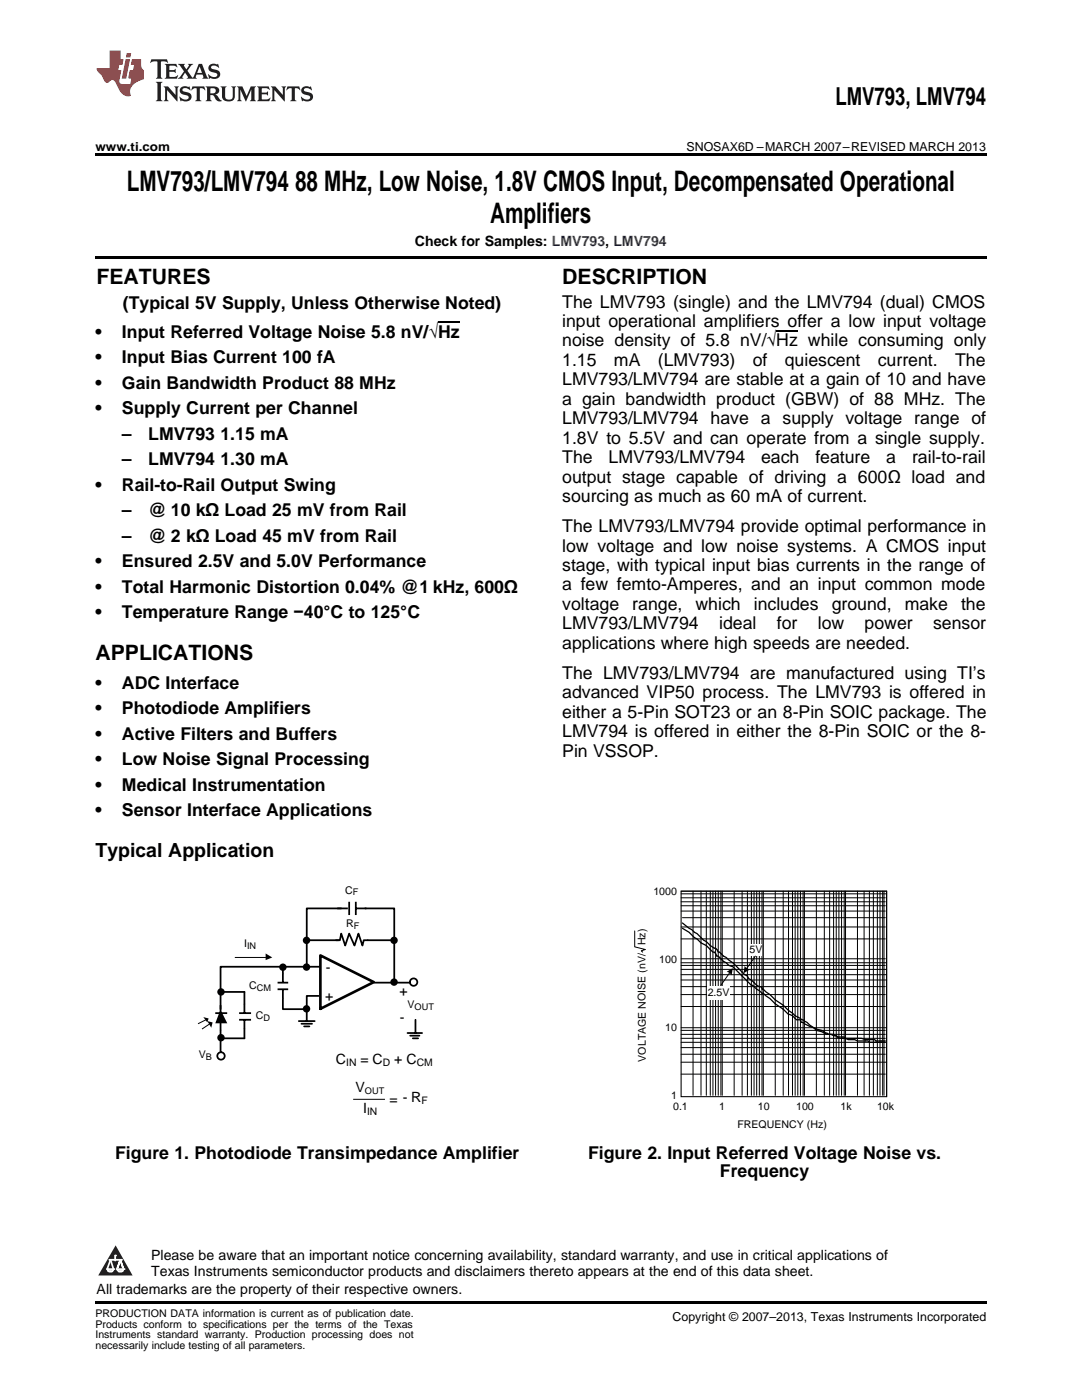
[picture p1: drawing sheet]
<svg xmlns="http://www.w3.org/2000/svg" width="216mm" height="279mm" viewBox="0 0 216 279" stroke-linecap="round" stroke-linejoin="round" font-family="sans-serif">
<defs><g id="words">
<g font-size="5.6">
<text x="25.3" y="38.1">LMV793/LMV794</text>
<text x="58.9" y="38.1">88 MHz, Low Noise, 1.8V CMOS Input, Decompensated Operational</text>
<text x="97.8" y="44.4">Amplifiers</text>
</g>
<text font-size="4.9" x="166.7" y="21">LMV793, LMV794</text>
<g font-size="4.2">
<text x="19.2" y="56.7">FEATURES</text>
<text x="112.2" y="56.7">DESCRIPTION</text>
<text x="19" y="131.8">APPLICATIONS</text>
</g>
<text font-size="3.9" x="19" y="171">Typical Application</text>
<g font-size="3.5">
<text x="24.5" y="61.7">(Typical 5V Supply, Unless Otherwise Noted)</text>
<text x="112.2" y="61.4">The LMV793 (single) and the LMV794 (dual) CMOS</text>
<text x="112.2" y="65.3">input operational amplifiers offer a low input voltage</text>
<text x="19" y="67.5">•</text>
<text x="24.3" y="67.5">Input Referred Voltage Noise 5.8 nV/√Hz</text>
<text x="112.2" y="69.1">noise density of 5.8 nV/√Hz while consuming only</text>
<text x="19" y="72.5">•</text>
<text x="19" y="77.6">•</text>
<text x="24.3" y="72.5">Input Bias Current 100 fA</text>
<text x="24.3" y="77.6">Gain Bandwidth Product 88 MHz</text>
<text x="112.2" y="73">1.15</text>
<text x="112.2" y="76.9">LMV793/LMV794 are stable at a gain of 10 and have</text>
<text x="122.5" y="73">mA</text>
<text x="131.3" y="73">(LMV793)</text>
<text x="150.2" y="73">of</text>
<text x="156.6" y="73">quiescent</text>
<text x="175.2" y="73">current.</text>
<text x="190.6" y="73">The</text>
<text x="19" y="82.7">•</text>
<text x="24.3" y="82.7">Supply Current per Channel</text>
<text x="112.2" y="80.8">a gain bandwidth product (GBW) of 88 MHz. The</text>
<text x="24.3" y="87.8">–</text>
<text x="29.6" y="87.8">LMV793</text>
<text x="44" y="87.8">1.15 mA</text>
<text x="112.2" y="84.7">LMV793/LMV794 have a supply voltage range of</text>
<text x="112.2" y="88.5">1.8V to 5.5V and can operate from a single supply.</text>
<text x="24.3" y="92.9">–</text>
<text x="29.6" y="92.9">LMV794</text>
<text x="44" y="92.9">1.30 mA</text>
<text x="112.2" y="92.4">The</text>
<text x="121.4" y="92.4">LMV793/LMV794</text>
<text x="151.9" y="92.4">each</text>
<text x="162.7" y="92.4">feature</text>
<text x="176.8" y="92.4">a</text>
<text x="182" y="92.4">rail-to-rail</text>
<text x="19" y="97.9">•</text>
<text x="24.3" y="97.9">Rail-to-Rail Output Swing</text>
<text x="112.2" y="96.3">output stage capable of driving a 600Ω load and</text>
<text x="112.2" y="100.2">sourcing as much as 60 mA of current.</text>
<text x="24.3" y="103">–</text>
<text x="29.6" y="103">@ 10 kΩ Load 25 mV from Rail</text>
<text x="112.2" y="106.2">The LMV793/LMV794 provide optimal performance in</text>
<text x="19" y="113.2">•</text>
<text x="24.3" y="108.1">–</text>
<text x="24.3" y="113.2">Ensured 2.5V and 5.0V Performance</text>
<text x="29.6" y="108.1">@ 2 kΩ Load 45 mV from Rail</text>
<text x="112.2" y="110.1">low voltage and low noise systems. A CMOS input</text>
<text x="112.2" y="113.9">stage, with typical input bias currents in the range of</text>
<text x="19" y="118.3">•</text>
<text x="24.3" y="118.3">Total Harmonic Distortion 0.04% @1 kHz, 600Ω</text>
<text x="112.2" y="117.8">a few femto-Amperes, and an input common mode</text>
<text x="19" y="123.3">•</text>
<text x="24.3" y="123.3">Temperature Range −40°C to 125°C</text>
<text x="112.2" y="121.7">voltage</text>
<text x="112.2" y="125.6">LMV793/LMV794</text>
<text x="126.2" y="121.7">range,</text>
<text x="138.8" y="121.7">which</text>
<text x="143.5" y="125.6">ideal</text>
<text x="150.4" y="121.7">includes</text>
<text x="155" y="125.6">for</text>
<text x="163.2" y="125.6">low</text>
<text x="166" y="121.7">ground,</text>
<text x="172.5" y="125.6">power</text>
<text x="180.5" y="121.7">make</text>
<text x="186.2" y="125.6">sensor</text>
<text x="191.8" y="121.7">the</text>
<text x="112.2" y="129.5">applications where high speeds are needed.</text>
<text x="19" y="137.5">•</text>
<text x="24.3" y="137.5">ADC Interface</text>
<text x="112.2" y="135.5">The LMV793/LMV794 are manufactured using TI’s</text>
<text x="19" y="142.6">•</text>
<text x="24.3" y="142.6">Photodiode Amplifiers</text>
<text x="112.2" y="139.3">advanced VIP50 process. The LMV793 is offered in</text>
<text x="112.2" y="143.2">either a 5-Pin SOT23 or an 8-Pin SOIC package. The</text>
<text x="19" y="147.7">•</text>
<text x="24.3" y="147.7">Active Filters and Buffers</text>
<text x="112.2" y="147.1">LMV794 is offered in either the 8-Pin SOIC or the 8-</text>
<text x="19" y="152.8">•</text>
<text x="24.3" y="152.8">Low Noise Signal Processing</text>
<text x="112.2" y="151">Pin VSSOP.</text>
<text x="19" y="157.8">•</text>
<text x="24.3" y="157.8">Medical Instrumentation</text>
<text x="19" y="162.9">•</text>
<text x="24.3" y="162.9">Sensor Interface Applications</text>
<text x="23" y="231.3">Figure 1. Photodiode Transimpedance Amplifier</text>
<text x="117.3" y="231.3">Figure 2. Input Referred Voltage Noise vs.</text>
<text x="143.7" y="234.8">Frequency</text>
</g>
<g font-size="2.8">
<text x="82.8" y="49">Check for Samples: LMV793, LMV794</text>
<text x="65" y="193.9">-</text>
<text x="64.9" y="199.7">+</text>
<text x="79.7" y="198.8">+</text>
<text x="79.7" y="204">-</text>
<text x="67" y="212.3">C</text>
<text x="71.9" y="212.3">= C</text>
<text x="78.7" y="212.3">+ C</text>
<text x="70.9" y="217.9">V</text>
<text x="77.7" y="220.3">= - R</text>
<text x="72.4" y="222.1">I</text>
<text x="30.2" y="251.5">Please be aware that an important notice concerning availability, standard warranty, and use in critical applications of</text>
<text x="30.2" y="254.7">Texas Instruments semiconductor products and disclaimers thereto appears at the end of this data sheet.</text>
<text x="19.3" y="258.2">All trademarks are the property of their respective owners.</text>
</g>
<g font-size="2.5">
<text x="19" y="30.1">www.ti.com</text>
<text x="137" y="30.1">SNOSAX6D –MARCH 2007–REVISED MARCH 2013</text>
<text x="134.2" y="263.6">Copyright © 2007–2013, Texas Instruments Incorporated</text>
</g>
<g font-size="2.1">
<text x="68.9" y="178.3">C</text>
<text x="130.4" y="178.5">1000</text>
<text x="69.1" y="184.9">R</text>
<text x="48.7" y="189.1">I</text>
<text x="149.6" y="190.2">5V</text>
<text x="49.7" y="197.3">C</text>
<text x="131.5" y="192.2">100</text>
<text x="51.1" y="203.4">C</text>
<text x="81.3" y="201.2">V</text>
<text x="141.2" y="198.8">2.5V</text>
<text x="132.7" y="205.8">10</text>
<text x="39.7" y="211.2">V</text>
<text x="69.1" y="212.8">IN</text>
<text x="76.4" y="212.8">D</text>
<text x="83.1" y="212.8">CM</text>
<text x="128.9" y="211.9" transform="rotate(-90 128.9 211.9)">VOLTAGE NOISE (nV/ Hz)</text>
<text x="84.1" y="220.4">F</text>
<text x="133.9" y="219.4">1</text>
<text x="134.3" y="221.5">0.1</text>
<text x="143.5" y="221.6">1</text>
<text x="151.2" y="221.6">10</text>
<text x="158.9" y="221.5">100</text>
<text x="167.7" y="221.6">1k</text>
<text x="175" y="221.6">10k</text>
<text x="73.2" y="222.5">IN</text>
<text x="147.1" y="225.2">FREQUENCY (Hz)</text>
<text x="19" y="262.9">PRODUCTION DATA information is current as of publication date.</text>
<text x="19" y="265">Products conform to specifications per the terms of the Texas</text>
<text x="19" y="267.1">Instruments standard warranty. Production processing does not</text>
<text x="19" y="269.2">necessarily include testing of all parameters.</text>
</g>
<g font-size="1.8">
<text x="70.4" y="178.7">F</text>
<text x="70.6" y="185.3">F</text>
<text x="49.3" y="189.5">IN</text>
<text x="51.3" y="197.7">CM</text>
<text x="52.6" y="203.8">D</text>
<text x="82.7" y="201.6">OUT</text>
<text x="41.1" y="211.6">B</text>
<text x="72.8" y="218.3">OUT</text>
</g>
<g font-size=".4" fill="#fff">
<text x="19" y="56.5">1</text>
<text x="24.3" y="61.6">2</text>
<text x="19" y="258.2">2</text>
</g>
</g></defs>
<path d="M19 259.7h177.8v.5h-177.8z" fill="#000"/>
<path d="M23.1 248.5l3.4 6.1h-6.9z" fill="#231f20"/>
<path d="M21.4 253.3h1.2l-.3 .5h-.3a.55 .55 0 0 1-.6-.5z" fill-rule="evenodd" fill="#fff"/>
<path d="M21.4 253.3h1.2l-.3 .5h-.3a.55 .55 0 0 1-.6-.5z" fill="none" stroke="#231f20" stroke-width=".34"/>
<path d="M21.4 253.3l1.2 .1-.3 .4h-.5z" fill="none" stroke="#fff" stroke-width=".34"/>
<path d="M23 251.5h.1" fill="none" stroke="#fff" stroke-width=".34"/>
<path d="M23 250.6v.9z" fill="#fff"/>
<path d="M23 250.6v.9z" fill="none" stroke="#fff" stroke-width=".34"/>
<circle cx="23" cy="250.6" r=".17" fill="#fff"/>
<path d="M21.9 251.4h.1" fill="none" stroke="#fff" stroke-width=".34"/>
<path d="M21.9 251.4h2.3z" fill="#fff"/>
<path d="M21.9 251.4h2.3z" fill="none" stroke="#fff" stroke-width=".34"/>
<circle cx="24.2" cy="251.4" r=".17" fill="#fff"/>
<path d="M23.3 253.3h.1" fill="none" stroke="#fff" stroke-width=".34"/>
<path d="M24 251.4l-.7 1.9z" fill="#fff"/>
<path d="M24 251.4l-.7 1.9z" fill="none" stroke="#fff" stroke-width=".34"/>
<path d="M24 251.4l.7 1.9z" fill="#fff"/>
<path d="M24 251.4l.7 1.9z" fill="none" stroke="#fff" stroke-width=".34"/>
<path d="M24.6 253.3h.1" fill="none" stroke="#fff" stroke-width=".34"/>
<circle cx="21.4" cy="253.3" r=".17" fill="#fff"/>
<path d="M22.1 251.4l-.7 1.9z" fill="#fff"/>
<path d="M22.1 251.4l-.7 1.9z" fill="none" stroke="#fff" stroke-width=".34"/>
<path d="M22.1 251.4l.5 1.9z" fill="#fff"/>
<path d="M22.1 251.4l.5 1.9z" fill="none" stroke="#fff" stroke-width=".34"/>
<circle cx="22.6" cy="253.3" r=".17" fill="#fff"/>
<path d="M23.4 253.3h1.3a.65 .65 0 0 1-.7 .5 .65 .65 0 0 1-.6-.5z" fill-rule="evenodd" fill="#fff"/>
<path d="M23.4 253.3h1.3a.65 .65 0 0 1-.7 .5 .65 .65 0 0 1-.6-.5z" fill="none" stroke="#231f20" stroke-width=".34"/>
<path d="M23.4 253.3h1.3l-.4 .5h-.6z" fill="none" stroke="#fff" stroke-width=".34"/>
<path d="M23.3 253.3h.1" fill="none" stroke="#fff" stroke-width=".34"/>
<circle cx="24.7" cy="253.3" r=".17" fill="#fff"/>
<path d="M136.2 184.2l2.9 2.1 2.6 2.4 .8 .5h.3l.5 .8h.3l.5 .6a21.2 21.2 0 0 1 4.5 3.9l.5 .3 .3 .5 .8 .5a2.13 2.13 0 0 0 1.6 1.1l.2 .3v.2h.3l1.3 1.1a8.6 8.6 0 0 0 2.7 2.1l2.4 2.1 2.3 1.3a4.8 4.8 0 0 0 3 1.6l1.3 .8M136.2 185.3l1.3 .8 1.1 1 .5 .3a3.6 3.6 0 0 0 1.8 1.3l1.4 1.3h.2l.6 .8h.2l1.1 1.1 .5 .2 .5 .6 .8 .2 3.7 3.7h.3l.8 .8 .5 .3 .5 .5h.3l1.3 1.1a8.6 8.6 0 0 0 2.7 2.1l1 1.1a2.13 2.13 0 0 1 1.6 1h.8v.3l.3 .2h.2l.8 .6 1.4 .5 .5 .5 2.4 .8M165.3 206.4l1.6 .3M165.3 206.4h1l.3 .3h.3M166.9 206.7l.5 .5h4.5l.8 .3h1.8l.3 .3h1.9M166.9 206.7a1.8 1.8 0 0 0 1.6 .3l.7 .5h1.4l.5 .3h2.1l.3 .2h3.2" fill="none" stroke="#000" stroke-width=".25"/>
<g fill="none" stroke="#000" stroke-width=".2">
<path d="M135.9 177.9h41v41M135.9 180h40.8M135.9 179.2h40.8M135.9 178.4h41M138.3 177.9v40.7M139.9 177.9v40.7M140.9 177.9v40.7M141.7 177.9v40.7M142.3 177.9v40.7M142.8 177.9v40.7M143.3 177.9v40.7M143.8 177.9v40.7"/>
<path d="M144.1 177.9v40.7M146.5 177.9v40.7M148.1 177.9v40.7M149.1 177.9v40.7M149.9 177.9v40.7M150.5 177.9v40.7M151 177.9v40.7M151.5 177.9v40.7M152 177.9v40.7M152.3 177.9v40.7M154.7 177.9v40.7M156.3 177.9v40.7"/>
<path d="M157.3 177.9v40.7M158.1 177.9v40.7M158.7 177.9v40.7M159.2 177.9v40.7M159.7 177.9v40.7M160.2 177.9v40.7M160.5 177.9v40.7M162.9 177.9v40.7M164.5 177.9v40.7M165.5 177.9v40.7M166.3 177.9v40.7M166.9 177.9v40.7"/>
<path d="M167.4 177.9v40.7M167.9 177.9v40.7M168.5 177.9v40.7M168.7 177.9v40.7M171.1 177.9v40.7M172.4 177.9v40.7M173.5 177.9v40.7M174.3 177.9v40.7M175.1 177.9v40.7M175.6 177.9v40.7M176.1 177.9v40.7M176.4 177.9v40.7"/>
<path d="M126.6 185.8v3.2l2.2 .5-.8 .3 .2 .2M135.9 198.5h40.8M135.9 196.9h40.8M135.9 195.6h41M135.9 194.5h41M135.9 193.5h41M135.9 192.7h40.8M135.9 192.1h41M135.9 191.3h40.8M135.9 187.4h40.8M135.9 185h40.8M135.9 181.8h40.8"/>
<path d="M135.9 180.8h40.8M136.2 183.1h40.5M135.9 214.4h40.8M135.9 212h41M135.9 210.4h40.8M135.9 209.1h40.8M135.9 208h40.8M135.9 207.2h40.8M135.9 206.4h40.8M135.9 205.6h40.8M135.9 205.1h41M135.9 200.9h40.8"/>
</g>
<path d="M135.9 177.9h41v41h-41z" fill="none" stroke="#000" stroke-width=".21"/>
<g fill="#fff">
<path d="M149.7 188.4h2.3v2.4h-2.3z" fill-rule="evenodd"/>
<path d="M141.2 196.9h4.5v2.6h-4.5z" fill-rule="evenodd"/>
</g>
<path d="M46.9 191.1h6.1M145.7 194l-1.9 2.6M150.7 190.8l-1.8 2.7M41.1 203.5l-1.6 .8M41.9 204.3l-1.6 1.1M70.5 219.4h6.3" fill="none" stroke="#000" stroke-width=".2"/>
<g fill="#000">
<path d="M53 190.3l1.3 .8-1.3 .5zM40.6 203l1 .3-.2 .7zM41.4 203.8l1 .2-.2 1.1zM44 201.9l1.1 2.1h-1.9z"/>
<path d="M144.9 193.9l1.3-.7-.2 1.6a1.07 1.07 0 0 0-1.1-.9z" fill-rule="evenodd"/>
<path d="M148.6 192.7v.1a1.53 1.53 0 0 0 1.1 .7l-1.4 .8z" fill-rule="evenodd"/>
<circle cx="44.1" cy="198" r=".74"/>
<circle cx="56.5" cy="193" r=".74"/>
<circle cx="61.2" cy="187.7" r=".74"/>
<circle cx="61.2" cy="193" r=".74"/>
<circle cx="78.6" cy="187.7" r=".74"/>
<circle cx="78.6" cy="196" r=".74"/>
<circle cx="44.1" cy="207.1" r=".74"/>
<circle cx="61.2" cy="201.3" r=".74"/>
</g>
<path d="M63.9 190.7l10.7 5.3-10.7 5.3z" fill="none" stroke="#000" stroke-width=".53"/>
<g fill="none" stroke="#000" stroke-width=".35">
<path d="M69.7 180v2.6M71 180v2.6M44 198h4.8v4.2M55.4 196.1h2.1M55.4 197.4h2.1M56.4 197.4v4h4.8v2.4M56.4 192.9v3.2M63.6 198.8h-2.4v2.9M63.9 192.9h-19.9v8.5M67 187.6h.8l.3-1.3 .8 2.4 .8-2.4 1 2.4 .8-2.4 .8 2.4 .3-1.1h6.1v8.5M67.3 181.3h2.1M67.6 187.6h-6.4v5.3"/>
<path d="M68.1 181.3h-6.9v6.3M71 181.3h2.1M72.8 181.3h5.9v6.3M74.7 196.1h7.1M43 202.2h2.3M44 201.9l1.1 2.1h-1.9zM44 200.6v9.3M47.7 202.2h2.4M47.7 203.5h2.4M48.8 203.5v3.7h-4.8M59.6 203.8h3.2M60.1 204.3h2.2"/>
<path d="M60.7 204.8h1M81.3 206.2h2.9M81.8 206.7h1.9M82.4 207.2h1M82.9 203.5v2.7"/>
<circle cx="82.5" cy="196" r=".74"/>
<circle cx="44.1" cy="210.7" r=".74"/>
</g>
<path d="M19 30.6h177.8v.5h-177.8zM19 51h177.8v.6h-177.8z" fill="#000"/>
<path d="M30.2 11.8l-.2 .8a1.31 1.31 0 0 1 1.4-.3v2.9l-.3 .5h1.3l-.3-.5v-2.7l.3-.3a1.09 1.09 0 0 1 1.1 .4l-.2-.8zM32.9 12.8l.3 .4v2l-.3 .5h2.4l.2-.7a1.48 1.48 0 0 1-1.7 .3v-1l1 .1 .2 .2v-.9l-.2 .3h-1v-.7l.2-.2a1.73 1.73 0 0 1 1.4 .3l-.2-.6zM35.5 12.8l1.2 1.4-.7 1-.5 .5h1.1l-.2-.3 .5-.9 .6 .9-.2 .3h2l-.3-.3 .2-.5h1.2l.2 .5-.2 .3h1.2l-.3-.4-1-2.5h-.6l-1.3 2.7-1-1.4 1.1-1.3h-1l.2 .2-.5 .9-.5-.9 .2-.2zM39.8 13.3l.5 1.3h-1zM41.9 12.9a.83 .83 0 0 0-.3 1 .83 .83 0 0 0 .8 .5l.8 .2 .2 .3a1 1 0 0 1-1 .5 1 1 0 0 1-.8-.6l.1 .9 .2-.1a1.65 1.65 0 0 0 2-.5 .89 .89 0 0 0-.8-1.2l-.8-.2-.2-.3a.91 .91 0 0 1 1.6 .2l-.2-.8h-.4a1.34 1.34 0 0 0-1.2 .1zM31.1 16.3l.3 .5v2.9l-.3 .5h1.3l-.3-.5v-2.9l.3-.5zM32.7 17.2l.2 .5v2l-.2 .5h.9l-.3-.5 .1-1.7 2 2.2v-2.5l.3-.5h-.9l.2 .3v1.4l-1.5-1.7zM36.2 17.4a.83 .83 0 0 0-.3 .9 .83 .83 0 0 0 .8 .6l.8 .2 .2 .3a1 1 0 0 1-1 .5 1 1 0 0 1-.8-.6l.1 .9 .2-.1a1.66 1.66 0 0 0 2-.5 .89 .89 0 0 0-.9-1.2l-.7-.2-.2-.3a.91 .91 0 0 1 1.6 .2l-.2-.9-.4 .1a1.36 1.36 0 0 0-1.2 .1zM38.4 17.2l-.2 .9a.61 .61 0 0 1 1.1-.3v1.9l-.4 .5h1.3l-.3-.5v-1.9l.2-.2a.81 .81 0 0 1 .8 .5l-.1-.9zM41 17.2l.3 .5v2l-.3 .5h1.3l-.3-.3v-.9a.72 .72 0 0 1 .9 .6 .85 .85 0 0 0 1.4 .5l-.5-.3-.5-.7-.3-.3a.78 .78 0 0 0 .7-.7 .78 .78 0 0 0-.7-.8zM42 17.7l.2-.1a.6 .6 0 0 1 .7 .1 .6 .6 0 0 1 .1 .7l-.2 .2h-.8zM44 17.2l.3 .3a3.4 3.4 0 0 0 .3 2.4 1.57 1.57 0 0 0 2.2-.3l.1-2.1 .2-.3h-1l.3 .5v1.5a.76 .76 0 0 1-.7 .7 .76 .76 0 0 1-.8-.7v-1.5l.3-.5zM47.3 17.2l.3 .5v2l-.3 .5h.9l-.2-.5v-1.8l1 2.3 1.1-2.3v1.8l-.2 .5h1.2l-.3-.5v-2l.3-.5h-1.1l-.8 2-.8-2zM51.3 17.2l.3 .5v2l-.3 .5h2.4l.2-.7a1.49 1.49 0 0 1-1.6 .3l-.1-1h1l.3 .3v-.9l-.3 .3h-1v-.7l.3-.2a1.73 1.73 0 0 1 1.4 .3l-.3-.7zM54.1 17.2l.3 .5v2l-.3 .5h1l-.4-.5 .1-1.7 2 2.2v-2.5l.3-.5h-.9l.2 .3v1.4l-1.5-1.7zM57.4 17.2l-.2 .9a.8 .8 0 0 1 1-.5v2.1l-.3 .5h1.3l-.4-.5v-1.9l.2-.2a.81 .81 0 0 1 .9 .5l-.2-.9zM60.4 17.4a.83 .83 0 0 0-.3 .9 .83 .83 0 0 0 .8 .6l.8 .2 .2 .3a1 1 0 0 1-1 .5 1 1 0 0 1-.8-.6l.2 .9 .1-.1a1.66 1.66 0 0 0 2-.5 .89 .89 0 0 0-.8-1.2l-.8-.2-.2-.3a.91 .91 0 0 1 1.6 .2l-.2-.9-.3 .1a1.35 1.35 0 0 0-1.3 .1z" fill="#231f20"/>
<path d="M21.9 10.1v3.5h-2.6a2.13 2.13 0 0 0 .9 1.4l.4 .6a.94 .94 0 0 0 1.1 .9 .75 .75 0 0 1 .6-.5 .75 .75 0 0 1 .7 .4l.5 1a2.1 2.1 0 0 0 2.6 1.7 2.2 2.2 0 0 1 1.7-3l.9-.3v-1.8a1.16 1.16 0 0 1-.5-1v-1.2h-1.9l-.2 1.2h.7l-.3 1h-.6l-.3 1.3v.3l.6 .1-.2 1.1h-.9a.93 .93 0 0 1-1.3-.8l.4-2h-.6l.2-1h.6l.3-1.2h-.6v-1.7zM25.1 11.8l-.8 3.9h.9l.7-3.9zM25.3 10.6l-.2 .9h.9l.2-.9z" fill="#ee1d23"/>
<path d="M87.4 64.3h4.3M154.9 66h4.3" fill="none" stroke="#000" stroke-width=".25"/>
<use href="#words"/>
</svg>
